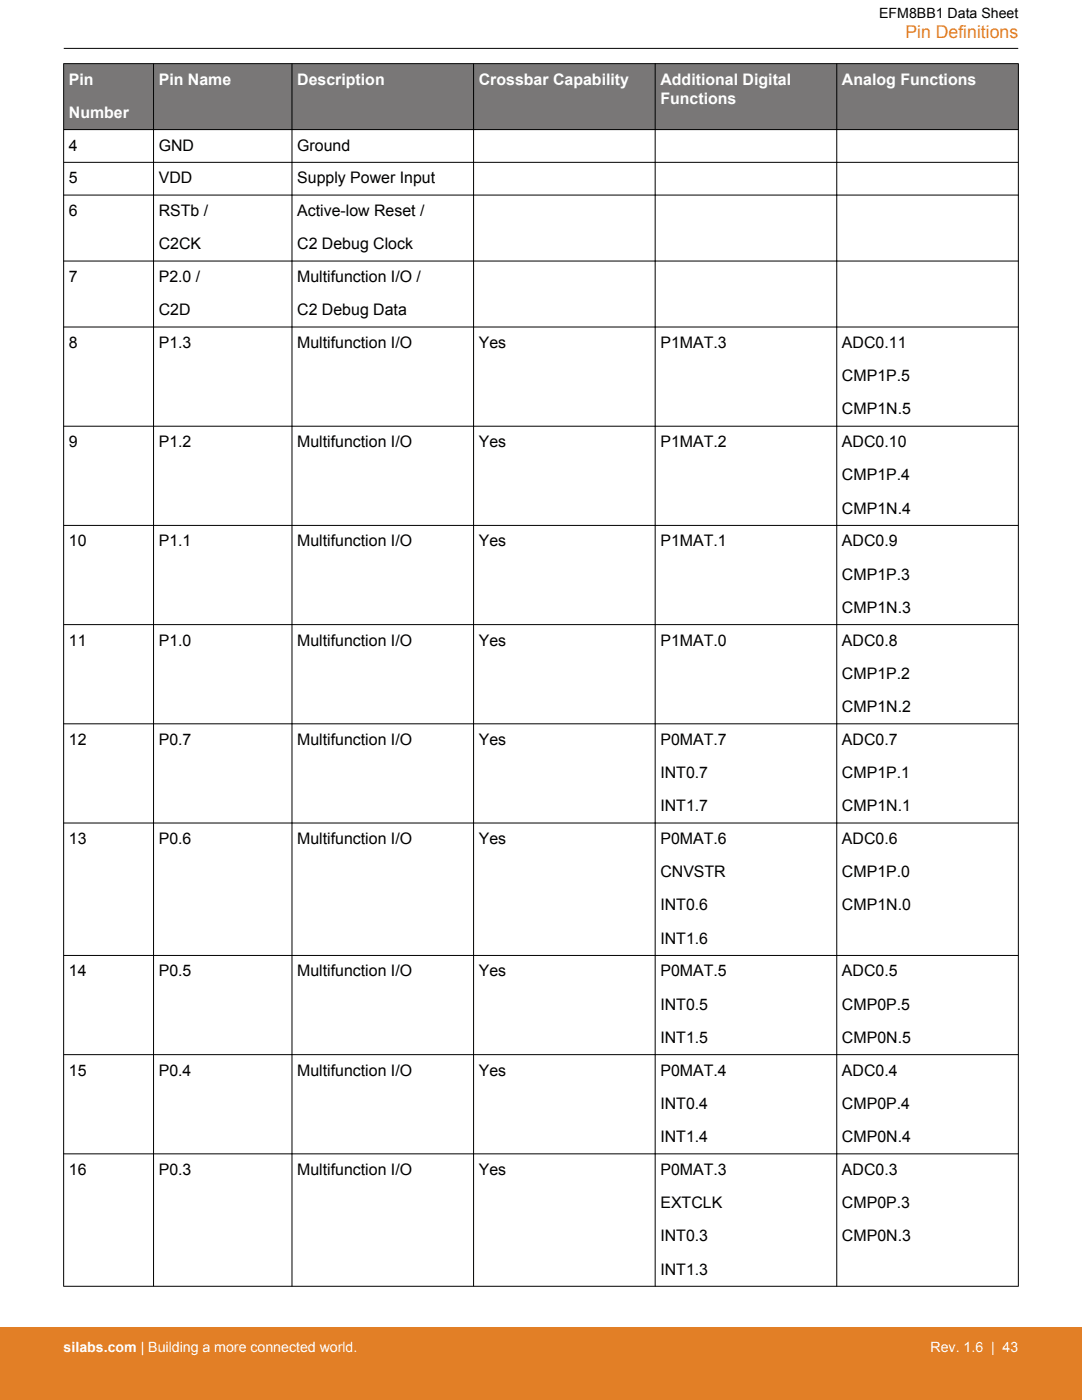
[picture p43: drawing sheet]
<svg xmlns="http://www.w3.org/2000/svg" width="216mm" height="279mm" viewBox="0 0 216 279" stroke-linecap="round" stroke-linejoin="round" font-family="sans-serif">
<defs><g id="words">
<text font-size="3.5" fill="#e27f26" x="180.7" y="7.5">Pin Definitions</text>
<g font-size="3.2" fill="#fff">
<text x="13.7" y="16.9">Pin</text>
<text x="31.7" y="16.9">Pin Name</text>
<text x="59.3" y="16.9">Description</text>
<text x="95.5" y="16.9">Crossbar Capability</text>
<text x="131.8" y="16.9">Additional Digital</text>
<text x="168" y="16.9">Analog Functions</text>
<text x="13.7" y="23.5">Number</text>
<text x="131.8" y="20.7">Functions</text>
</g>
<g font-size="3.2">
<text x="13.7" y="30">4</text>
<text x="31.7" y="30">GND</text>
<text x="59.3" y="30">Ground</text>
<text x="13.7" y="36.6">5</text>
<text x="31.7" y="36.6">VDD</text>
<text x="59.3" y="36.6">Supply Power Input</text>
<text x="13.7" y="43.1">6</text>
<text x="31.7" y="43.1">RSTb /</text>
<text x="59.3" y="43.1">Active-low Reset /</text>
<text x="31.7" y="49.7">C2CK</text>
<text x="59.3" y="49.7">C2 Debug Clock</text>
<text x="13.7" y="56.3">7</text>
<text x="31.7" y="56.3">P2.0 /</text>
<text x="59.3" y="56.3">Multifunction I/O /</text>
<text x="31.7" y="62.9">C2D</text>
<text x="59.3" y="62.9">C2 Debug Data</text>
<text x="13.7" y="69.4">8</text>
<text x="31.7" y="69.4">P1.3</text>
<text x="59.3" y="69.4">Multifunction I/O</text>
<text x="95.5" y="69.4">Yes</text>
<text x="131.8" y="69.4">P1MAT.3</text>
<text x="168" y="69.4">ADC0.11</text>
<text x="168" y="76.1">CMP1P.5</text>
<text x="168" y="82.7">CMP1N.5</text>
<text x="13.7" y="89.2">9</text>
<text x="31.7" y="89.2">P1.2</text>
<text x="59.3" y="89.2">Multifunction I/O</text>
<text x="95.5" y="89.2">Yes</text>
<text x="131.8" y="89.2">P1MAT.2</text>
<text x="168" y="89.2">ADC0.10</text>
<text x="168" y="95.9">CMP1P.4</text>
<text x="168" y="102.5">CMP1N.4</text>
<text x="13.7" y="109">10</text>
<text x="31.7" y="109">P1.1</text>
<text x="59.3" y="109">Multifunction I/O</text>
<text x="95.5" y="109">Yes</text>
<text x="131.8" y="109">P1MAT.1</text>
<text x="168" y="109">ADC0.9</text>
<text x="168" y="115.7">CMP1P.3</text>
<text x="168" y="122.3">CMP1N.3</text>
<text x="13.7" y="128.8">11</text>
<text x="31.7" y="128.8">P1.0</text>
<text x="59.3" y="128.8">Multifunction I/O</text>
<text x="95.5" y="128.8">Yes</text>
<text x="131.8" y="128.8">P1MAT.0</text>
<text x="168" y="128.8">ADC0.8</text>
<text x="168" y="135.5">CMP1P.2</text>
<text x="168" y="142.1">CMP1N.2</text>
<text x="13.7" y="148.6">12</text>
<text x="31.7" y="148.6">P0.7</text>
<text x="59.3" y="148.6">Multifunction I/O</text>
<text x="95.5" y="148.6">Yes</text>
<text x="131.8" y="148.6">P0MAT.7</text>
<text x="168" y="148.6">ADC0.7</text>
<text x="131.8" y="155.3">INT0.7</text>
<text x="168" y="155.3">CMP1P.1</text>
<text x="131.8" y="161.9">INT1.7</text>
<text x="168" y="161.9">CMP1N.1</text>
<text x="13.7" y="168.4">13</text>
<text x="31.7" y="168.4">P0.6</text>
<text x="59.3" y="168.4">Multifunction I/O</text>
<text x="95.5" y="168.4">Yes</text>
<text x="131.8" y="168.4">P0MAT.6</text>
<text x="168" y="168.4">ADC0.6</text>
<text x="131.8" y="175.1">CNVSTR</text>
<text x="168" y="175.1">CMP1P.0</text>
<text x="131.8" y="181.7">INT0.6</text>
<text x="168" y="181.7">CMP1N.0</text>
<text x="131.8" y="188.3">INT1.6</text>
<text x="13.7" y="194.9">14</text>
<text x="31.7" y="194.9">P0.5</text>
<text x="59.3" y="194.9">Multifunction I/O</text>
<text x="95.5" y="194.9">Yes</text>
<text x="131.8" y="194.9">P0MAT.5</text>
<text x="168" y="194.9">ADC0.5</text>
<text x="131.8" y="201.5">INT0.5</text>
<text x="168" y="201.5">CMP0P.5</text>
<text x="131.8" y="208.1">INT1.5</text>
<text x="168" y="208.1">CMP0N.5</text>
<text x="13.7" y="214.7">15</text>
<text x="31.7" y="214.7">P0.4</text>
<text x="59.3" y="214.7">Multifunction I/O</text>
<text x="95.5" y="214.7">Yes</text>
<text x="131.8" y="214.7">P0MAT.4</text>
<text x="168" y="214.7">ADC0.4</text>
<text x="131.8" y="221.3">INT0.4</text>
<text x="168" y="221.3">CMP0P.4</text>
<text x="131.8" y="227.9">INT1.4</text>
<text x="168" y="227.9">CMP0N.4</text>
<text x="13.7" y="234.5">16</text>
<text x="31.7" y="234.5">P0.3</text>
<text x="59.3" y="234.5">Multifunction I/O</text>
<text x="95.5" y="234.5">Yes</text>
<text x="131.8" y="234.5">P0MAT.3</text>
<text x="168" y="234.5">ADC0.3</text>
<text x="131.8" y="241.1">EXTCLK</text>
<text x="168" y="241.1">CMP0P.3</text>
<text x="131.8" y="247.7">INT0.3</text>
<text x="168" y="247.7">CMP0N.3</text>
<text x="131.8" y="254.4">INT1.3</text>
</g>
<text font-size="2.8" x="175.4" y="3.5">EFM8BB1 Data Sheet</text>
<g font-size="2.8" fill="#fff">
<text x="12.7" y="269.9">silabs.com | Building a more connected world.</text>
<text x="185.7" y="269.9">Rev. 1.6 | 43</text>
</g>
</g></defs>
<g fill="#797777">
<path d="M12.7 12.7h190.5v13.2h-190.5z" fill-rule="evenodd"/>
<path d="M12.7 12.7h190.5v13.2h-190.5z" fill-rule="evenodd"/>
</g>
<g fill="none" stroke="#000" stroke-width=".2">
<path d="M12.7 12.7h190.5M12.7 12.7v244M12.7 9.7h190.5M30.6 12.7v244M58.3 12.7v244M94.5 12.7v244M130.7 12.7v244M167 12.7v244M203.2 12.7v244M12.7 25.9h190.5M12.7 32.4h190.5M12.7 38.9h190.5"/>
<path d="M12.7 52.1h190.5M12.7 65.3h190.5M12.7 85.1h190.5M12.7 104.9h190.5M12.7 124.7h190.5M12.7 144.5h190.5M12.7 164.3h190.5M12.7 190.7h190.5M12.7 210.5h190.5M12.7 230.3h190.5M12.7 256.7h190.5"/>
</g>
<path d="M0 264.9h215.9v14.5h-215.9z" fill="#e27f26"/>
<use href="#words"/>
</svg>
